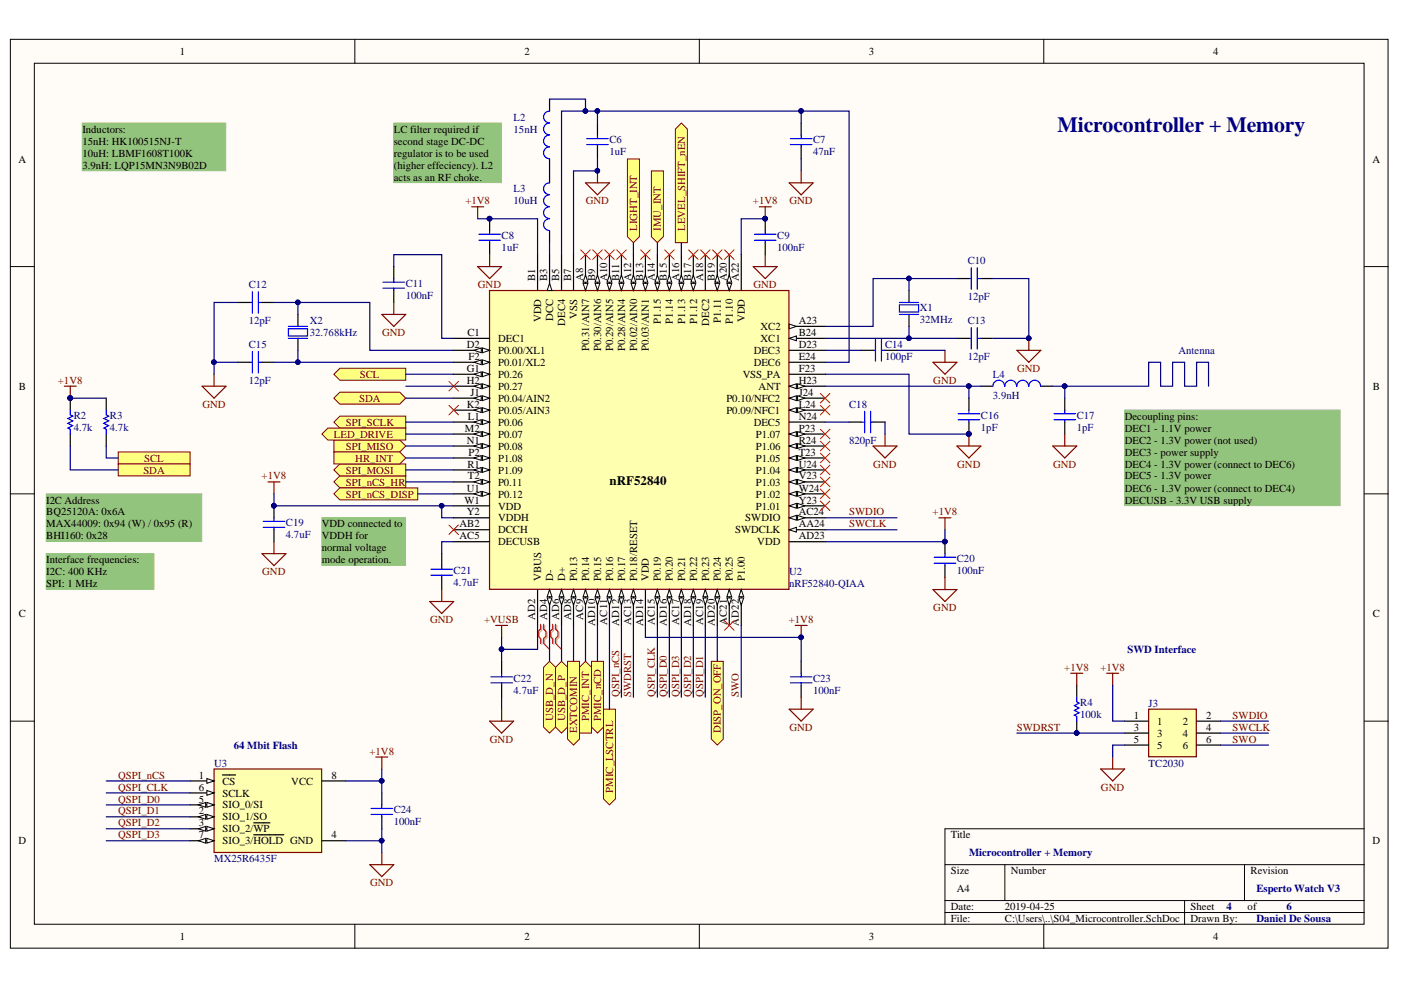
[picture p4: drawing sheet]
<svg xmlns="http://www.w3.org/2000/svg" width="297mm" height="210mm" viewBox="0 0 297 210" stroke-linecap="round" stroke-linejoin="round" font-family="sans-serif">
<defs><g id="words">
<text font-size="4.6" fill="#000080" x="224.2" y="27.9">Microcontroller + Memory</text>
<text font-size="2.7" x="129.2" y="102.8">nRF52840</text>
<g font-size="2.3">
<text x="38.1" y="11.6">1</text>
<text x="111.2" y="11.6">2</text>
<text x="184.2" y="11.6">3</text>
<text x="257.2" y="11.6">4</text>
<text x="17.5" y="28.1">Inductors:</text>
<text x="83.5" y="28.1">LC filter required if</text>
<text x="3.9" y="34.5">A</text>
<text x="17.5" y="30.7">15nH: HK100515NJ-T</text>
<text x="17.5" y="33.2">10uH: LBMF1608T100K</text>
<text x="17.5" y="35.7">3.9nH: LQP15MN3N9B02D</text>
<text x="83.5" y="30.7">second stage DC-DC</text>
<text x="83.5" y="33.2">regulator is to be used</text>
<text x="83.5" y="35.7">(higher effeciency). L2</text>
<text x="291" y="34.5">A</text>
<text x="83.5" y="38.3">acts as an RF choke.</text>
<text x="113.5" y="59.6" transform="rotate(-90 113.5 59.6)">B1</text>
<text x="116" y="59.6" transform="rotate(-90 116 59.6)">B3</text>
<text x="118.6" y="59.6" transform="rotate(-90 118.6 59.6)">B5</text>
<text x="121.1" y="59.6" transform="rotate(-90 121.1 59.6)">B7</text>
<text x="123.6" y="59.6" transform="rotate(-90 123.6 59.6)">A8</text>
<text x="126.2" y="59.6" transform="rotate(-90 126.2 59.6)">B9</text>
<text x="128.7" y="59.6" transform="rotate(-90 128.7 59.6)">A10</text>
<text x="131.3" y="59.6" transform="rotate(-90 131.3 59.6)">B11</text>
<text x="133.8" y="59.6" transform="rotate(-90 133.8 59.6)">A12</text>
<text x="136.3" y="59.6" transform="rotate(-90 136.3 59.6)">B13</text>
<text x="138.9" y="59.6" transform="rotate(-90 138.9 59.6)">A14</text>
<text x="141.4" y="59.6" transform="rotate(-90 141.4 59.6)">B15</text>
<text x="144" y="59.6" transform="rotate(-90 144 59.6)">A16</text>
<text x="146.5" y="59.6" transform="rotate(-90 146.5 59.6)">B17</text>
<text x="149.1" y="59.6" transform="rotate(-90 149.1 59.6)">A18</text>
<text x="151.6" y="59.6" transform="rotate(-90 151.6 59.6)">B19</text>
<text x="154.1" y="59.6" transform="rotate(-90 154.1 59.6)">A20</text>
<text x="156.7" y="59.6" transform="rotate(-90 156.7 59.6)">A22</text>
<text x="99.1" y="71.2">C1</text>
<text x="114.7" y="68.3" transform="rotate(-90 114.7 68.3)">VDD</text>
<text x="117.3" y="68.1" transform="rotate(-90 117.3 68.1)">DCC</text>
<text x="119.8" y="69.1" transform="rotate(-90 119.8 69.1)">DEC4</text>
<text x="122.4" y="67.6" transform="rotate(-90 122.4 67.6)">VSS</text>
<text x="140.1" y="68.7" transform="rotate(-90 140.1 68.7)">P1.15</text>
<text x="142.7" y="68.7" transform="rotate(-90 142.7 68.7)">P1.14</text>
<text x="145.3" y="68.7" transform="rotate(-90 145.3 68.7)">P1.13</text>
<text x="147.8" y="68.7" transform="rotate(-90 147.8 68.7)">P1.12</text>
<text x="150.3" y="69.1" transform="rotate(-90 150.3 69.1)">DEC2</text>
<text x="152.9" y="68.6" transform="rotate(-90 152.9 68.6)">P1.11</text>
<text x="155.4" y="68.7" transform="rotate(-90 155.4 68.7)">P1.10</text>
<text x="157.9" y="68.3" transform="rotate(-90 157.9 68.3)">VDD</text>
<text x="161.2" y="70">XC2</text>
<text x="169.3" y="71.2">B24</text>
<text x="169.3" y="68.7">A23</text>
<text x="99" y="73.8">D2</text>
<text x="99.3" y="76.3">F2</text>
<text x="105.6" y="72.5">DEC1</text>
<text x="105.6" y="75">P0.00/XL1</text>
<text x="105.6" y="77.6">P0.01/XL2</text>
<text x="124.9" y="74.5" transform="rotate(-90 124.9 74.5)">P0.31/AIN7</text>
<text x="127.5" y="74.5" transform="rotate(-90 127.5 74.5)">P0.30/AIN6</text>
<text x="130" y="74.5" transform="rotate(-90 130 74.5)">P0.29/AIN5</text>
<text x="132.5" y="74.5" transform="rotate(-90 132.5 74.5)">P0.28/AIN4</text>
<text x="135.1" y="74.5" transform="rotate(-90 135.1 74.5)">P0.02/AIN0</text>
<text x="137.6" y="74.5" transform="rotate(-90 137.6 74.5)">P0.03/AIN1</text>
<text x="159.8" y="77.6">DEC6</text>
<text x="159.8" y="75">DEC3</text>
<text x="161.2" y="72.5">XC1</text>
<text x="169.3" y="76.3">E24</text>
<text x="169.3" y="73.8">D23</text>
<text x="4" y="82.7">B</text>
<text x="99" y="78.9">G1</text>
<text x="99" y="81.4">H2</text>
<text x="99.7" y="83.9">J1</text>
<text x="105.6" y="80.1">P0.26</text>
<text x="105.6" y="82.7">P0.27</text>
<text x="157.5" y="80.1">VSS_PA</text>
<text x="160.8" y="82.7">ANT</text>
<text x="169.3" y="78.9">F23</text>
<text x="169.3" y="81.4">H23</text>
<text x="169.3" y="83.9">J24</text>
<text x="291.1" y="82.7">B</text>
<text x="99" y="86.5">K2</text>
<text x="99.2" y="89">L1</text>
<text x="105.6" y="85.2">P0.04/AIN2</text>
<text x="105.6" y="87.7">P0.05/AIN3</text>
<text x="154" y="87.7">P0.09/NFC1</text>
<text x="154" y="85.2">P0.10/NFC2</text>
<text x="169.3" y="86.5">L24</text>
<text x="169.3" y="89">N24</text>
<text x="238.5" y="89">Decoupling pins:</text>
<text x="98.6" y="91.5">M2</text>
<text x="99" y="94.1">N1</text>
<text x="105.6" y="90.3">P0.06</text>
<text x="105.6" y="92.8">P0.07</text>
<text x="105.6" y="95.3">P0.08</text>
<text x="159.8" y="90.3">DEC5</text>
<text x="160.3" y="95.3">P1.06</text>
<text x="160.3" y="92.8">P1.07</text>
<text x="169.3" y="94.1">R24</text>
<text x="169.3" y="91.5">P23</text>
<text x="238.5" y="91.5">DEC1 - 1.1V power</text>
<text x="238.5" y="94.1">DEC2 - 1.3V power (not used)</text>
<text x="99.1" y="99.1">R1</text>
<text x="99.2" y="101.7">T2</text>
<text x="99.3" y="96.6">P2</text>
<text x="105.6" y="100.4">P1.09</text>
<text x="105.6" y="97.9">P1.08</text>
<text x="160.3" y="100.4">P1.04</text>
<text x="160.3" y="97.9">P1.05</text>
<text x="169.3" y="101.7">V23</text>
<text x="169.3" y="99.1">U24</text>
<text x="169.3" y="96.6">T23</text>
<text x="238.5" y="96.6">DEC3 - power supply</text>
<text x="238.5" y="99.1">DEC4 - 1.3V power (connect to DEC6)</text>
<text x="238.5" y="101.7">DEC5 - 1.3V power</text>
<text x="9.8" y="106.8">I2C Address</text>
<text x="98.5" y="106.8">W1</text>
<text x="99" y="104.2">U1</text>
<text x="105.6" y="103">P0.11</text>
<text x="105.6" y="105.5">P0.12</text>
<text x="160.3" y="105.5">P1.02</text>
<text x="160.3" y="103">P1.03</text>
<text x="169.3" y="106.8">Y23</text>
<text x="169.3" y="104.2">W24</text>
<text x="238.5" y="104.2">DEC6 - 1.3V power (connect to DEC4)</text>
<text x="238.5" y="106.8">DECUSB - 3.3V USB supply</text>
<text x="9.8" y="109.3">BQ25120A: 0x6A</text>
<text x="9.8" y="111.8">MAX44009: 0x94 (W) / 0x95 (R)</text>
<text x="68.2" y="111.8">VDD connected to</text>
<text x="97.4" y="111.8">AB2</text>
<text x="99" y="109.3">Y2</text>
<text x="105.6" y="108">VDD</text>
<text x="105.6" y="110.6">VDDH</text>
<text x="105.6" y="113.1">DCCH</text>
<text x="155.9" y="113.1">SWDCLK</text>
<text x="158" y="110.6">SWDIO</text>
<text x="160.3" y="108">P1.01</text>
<text x="169.3" y="111.8">AA24</text>
<text x="169.3" y="109.3">AC24</text>
<text x="9.8" y="114.4">BHI160: 0x28</text>
<text x="9.8" y="119.4">Interface frequencies:</text>
<text x="68.2" y="114.4">VDDH for</text>
<text x="68.2" y="116.9">normal voltage</text>
<text x="68.2" y="119.4">mode operation.</text>
<text x="97.4" y="114.4">AC5</text>
<text x="105.6" y="115.6">DECUSB</text>
<text x="160.6" y="115.6">VDD</text>
<text x="169.3" y="114.4">AD23</text>
<text x="9.8" y="122">I2C: 400 KHz</text>
<text x="9.8" y="124.5">SPI: 1 MHz</text>
<text x="114.7" y="123.2" transform="rotate(-90 114.7 123.2)">VBUS</text>
<text x="117.3" y="123.2" transform="rotate(-90 117.3 123.2)">D-</text>
<text x="119.8" y="123.2" transform="rotate(-90 119.8 123.2)">D+</text>
<text x="122.4" y="123.2" transform="rotate(-90 122.4 123.2)">P0.13</text>
<text x="124.9" y="123.2" transform="rotate(-90 124.9 123.2)">P0.14</text>
<text x="127.5" y="123.2" transform="rotate(-90 127.5 123.2)">P0.15</text>
<text x="130" y="123.2" transform="rotate(-90 130 123.2)">P0.16</text>
<text x="132.5" y="123.2" transform="rotate(-90 132.5 123.2)">P0.17</text>
<text x="135.1" y="123.2" transform="rotate(-90 135.1 123.2)">P0.18/RESET</text>
<text x="137.6" y="123.2" transform="rotate(-90 137.6 123.2)">VDD</text>
<text x="140.1" y="123.2" transform="rotate(-90 140.1 123.2)">P0.19</text>
<text x="142.7" y="123.2" transform="rotate(-90 142.7 123.2)">P0.20</text>
<text x="145.3" y="123.2" transform="rotate(-90 145.3 123.2)">P0.21</text>
<text x="147.8" y="123.2" transform="rotate(-90 147.8 123.2)">P0.22</text>
<text x="150.3" y="123.2" transform="rotate(-90 150.3 123.2)">P0.23</text>
<text x="152.9" y="123.2" transform="rotate(-90 152.9 123.2)">P0.24</text>
<text x="155.4" y="123.2" transform="rotate(-90 155.4 123.2)">P0.25</text>
<text x="157.9" y="123.2" transform="rotate(-90 157.9 123.2)">P1.00</text>
<text x="4" y="130.9">C</text>
<text x="113.5" y="131.5" transform="rotate(-90 113.5 131.5)">AD2</text>
<text x="116" y="131.5" transform="rotate(-90 116 131.5)">AD4</text>
<text x="118.6" y="131.5" transform="rotate(-90 118.6 131.5)">AD6</text>
<text x="121.1" y="131.5" transform="rotate(-90 121.1 131.5)">AD8</text>
<text x="123.6" y="131.4" transform="rotate(-90 123.6 131.4)">AC9</text>
<text x="291.1" y="130.9">C</text>
<text x="126.2" y="132.6" transform="rotate(-90 126.2 132.6)">AD10</text>
<text x="128.7" y="132.4" transform="rotate(-90 128.7 132.4)">AC11</text>
<text x="131.3" y="132.6" transform="rotate(-90 131.3 132.6)">AD12</text>
<text x="133.8" y="132.5" transform="rotate(-90 133.8 132.5)">AC13</text>
<text x="136.3" y="132.6" transform="rotate(-90 136.3 132.6)">AD14</text>
<text x="138.9" y="132.5" transform="rotate(-90 138.9 132.5)">AC15</text>
<text x="141.4" y="132.6" transform="rotate(-90 141.4 132.6)">AD16</text>
<text x="144" y="132.5" transform="rotate(-90 144 132.5)">AC17</text>
<text x="146.5" y="132.6" transform="rotate(-90 146.5 132.6)">AD18</text>
<text x="149.1" y="132.5" transform="rotate(-90 149.1 132.5)">AC19</text>
<text x="151.6" y="132.6" transform="rotate(-90 151.6 132.6)">AD20</text>
<text x="154.1" y="132.5" transform="rotate(-90 154.1 132.5)">AC21</text>
<text x="156.7" y="132.6" transform="rotate(-90 156.7 132.6)">AD22</text>
<text x="240.4" y="152.4">1</text>
<text x="240.4" y="155">3</text>
<text x="245.3" y="153.7">1</text>
<text x="250.8" y="153.7">2</text>
<text x="255.7" y="155">4</text>
<text x="255.7" y="152.4">2</text>
<text x="240.4" y="157.5">5</text>
<text x="245.3" y="158.8">5</text>
<text x="245.3" y="156.2">3</text>
<text x="250.8" y="158.8">6</text>
<text x="250.8" y="156.2">4</text>
<text x="255.7" y="157.5">6</text>
<text x="42.2" y="165.1">1</text>
<text x="42.2" y="167.6">6</text>
<text x="47.2" y="166.4">CS</text>
<text x="61.8" y="166.4">VCC</text>
<text x="70.3" y="165.1">8</text>
<text x="42.2" y="170.2">5</text>
<text x="42.2" y="172.7">2</text>
<text x="47.2" y="171.4">SIO_0/SI</text>
<text x="47.2" y="168.9">SCLK</text>
<text x="47.2" y="173.9">SIO_1/SO</text>
<text x="3.9" y="179">D</text>
<text x="42.2" y="175.2">3</text>
<text x="42.2" y="177.7">7</text>
<text x="47.2" y="176.5">SIO_2/WP</text>
<text x="47.2" y="179">SIO_3/HOLD GND</text>
<text x="70.3" y="177.7">4</text>
<text x="201.6" y="177.7">Title</text>
<text x="291" y="179">D</text>
<text x="201.6" y="185.4">Size</text>
<text x="214.3" y="185.4">Number</text>
<text x="265.1" y="185.4">Revision</text>
<text x="202.9" y="189.2">A4</text>
<text x="201.6" y="193">Date:</text>
<text x="201.6" y="195.5">File:</text>
<text x="213.1" y="193">2019-04-25</text>
<text x="213.1" y="195.5">C:\Users\..\S04_Microcontroller.SchDoc</text>
<text x="252.4" y="193">Sheet</text>
<text x="252.4" y="195.5">Drawn By:</text>
<text x="264.5" y="193">of</text>
<text x="38.1" y="199.3">1</text>
<text x="111.2" y="199.3">2</text>
<text x="184.2" y="199.3">3</text>
<text x="257.2" y="199.3">4</text>
</g>
<g font-size="2.3" fill="#000080">
<text x="108.9" y="28.1">15nH</text>
<text x="108.9" y="25.6">L2</text>
<text x="129.2" y="33">1uF</text>
<text x="129.2" y="30.4">C6</text>
<text x="172.4" y="33">47nF</text>
<text x="172.4" y="30.4">C7</text>
<text x="108.9" y="40.8">L3</text>
<text x="108.9" y="43.3">10uH</text>
<text x="106.4" y="53.3">1uF</text>
<text x="106.4" y="50.7">C8</text>
<text x="164.8" y="53.3">100nF</text>
<text x="164.8" y="50.7">C9</text>
<text x="205.2" y="56">C10</text>
<text x="52.8" y="61.1">C12</text>
<text x="86" y="63.4">100nF</text>
<text x="86" y="60.9">C11</text>
<text x="195" y="65.9">X1</text>
<text x="205.2" y="63.6">12pF</text>
<text x="52.8" y="68.7">12pF</text>
<text x="65.7" y="68.7">X2</text>
<text x="65.7" y="71.2">32.768kHz</text>
<text x="195" y="68.4">32MHz</text>
<text x="205.2" y="68.7">C13</text>
<text x="52.8" y="73.8">C15</text>
<text x="187.7" y="76.3">100pF</text>
<text x="187.7" y="73.8">C14</text>
<text x="205.2" y="76.3">12pF</text>
<text x="249.9" y="75">Antenna</text>
<text x="52.8" y="81.4">12pF</text>
<text x="210.5" y="80.1">L4</text>
<text x="15.6" y="88.7">R2</text>
<text x="23.3" y="88.7">R3</text>
<text x="180" y="86.5">C18</text>
<text x="208" y="88.7">C16</text>
<text x="210.5" y="84.7">3.9nH</text>
<text x="228.3" y="88.7">C17</text>
<text x="15.6" y="91.3">4.7k</text>
<text x="23.3" y="91.3">4.7k</text>
<text x="180" y="94.1">820pF</text>
<text x="208" y="91.3">1pF</text>
<text x="228.3" y="91.3">1pF</text>
<text x="60.6" y="111.6">C19</text>
<text x="60.6" y="114.1">4.7uF</text>
<text x="202.9" y="119.2">C20</text>
<text x="96.2" y="124.2">4.7uF</text>
<text x="96.2" y="121.7">C21</text>
<text x="167.3" y="122">U2</text>
<text x="167.3" y="124.5">nRF52840-QIAA</text>
<text x="202.9" y="121.7">100nF</text>
<text x="239.1" y="138.5">SWD Interface</text>
<text x="108.9" y="147.1">4.7uF</text>
<text x="108.9" y="144.5">C22</text>
<text x="172.4" y="147.1">100nF</text>
<text x="172.4" y="144.5">C23</text>
<text x="229" y="149.6">R4</text>
<text x="243.5" y="149.9">J3</text>
<text x="229" y="152.1">100k</text>
<text x="49.6" y="158.8">64 Mbit Flash</text>
<text x="45.4" y="162.6">U3</text>
<text x="243.5" y="162.6">TC2030</text>
<text x="83.5" y="172.4">C24</text>
<text x="83.5" y="175">100nF</text>
<text x="45.4" y="182.9">MX25R6435F</text>
<text x="205.4" y="181.6">Microcontroller + Memory</text>
<text x="266.4" y="189.2">Esperto Watch V3</text>
<text x="260.1" y="193">4</text>
<text x="266.4" y="195.5">Daniel De Sousa</text>
<text x="272.7" y="193">6</text>
</g>
<g font-size="2.3" fill="#800000">
<text x="98.7" y="43.3">+1V8</text>
<text x="124.2" y="43.3">GND</text>
<text x="159.6" y="43.3">+1V8</text>
<text x="167.4" y="43.3">GND</text>
<text x="135.1" y="48.9" transform="rotate(-90 135.1 48.9)">LIGHT_INT</text>
<text x="140.1" y="48.9" transform="rotate(-90 140.1 48.9)">IMU_INT</text>
<text x="145.3" y="48.9" transform="rotate(-90 145.3 48.9)">LEVEL_SHIFT_nEN</text>
<text x="101.3" y="61.1">GND</text>
<text x="159.8" y="61.1">GND</text>
<text x="81" y="71.2">GND</text>
<text x="12.3" y="81.4">+1V8</text>
<text x="76.3" y="80.1">SCL</text>
<text x="197.9" y="81.4">GND</text>
<text x="215.6" y="78.9">GND</text>
<text x="42.9" y="86.5">GND</text>
<text x="76.1" y="85.2">SDA</text>
<text x="70.8" y="92.8">LED_DRIVE</text>
<text x="73.3" y="95.3">SPI_MISO</text>
<text x="73.3" y="90.3">SPI_SCLK</text>
<text x="30.4" y="100.4">SDA</text>
<text x="30.6" y="97.9">SCL</text>
<text x="55.5" y="101.7">+1V8</text>
<text x="73.3" y="100.4">SPI_MOSI</text>
<text x="75.3" y="97.9">HR_INT</text>
<text x="185.2" y="99.1">GND</text>
<text x="203" y="99.1">GND</text>
<text x="223.3" y="99.1">GND</text>
<text x="73.3" y="103">SPI_nCS_HR</text>
<text x="73.3" y="105.5">SPI_nCS_DISP</text>
<text x="180" y="109.3">SWDIO</text>
<text x="180" y="111.8">SWCLK</text>
<text x="197.7" y="109.3">+1V8</text>
<text x="55.6" y="122">GND</text>
<text x="197.9" y="129.6">GND</text>
<text x="91.2" y="132.1">GND</text>
<text x="102.6" y="132.1">+VUSB</text>
<text x="167.2" y="132.1">+1V8</text>
<text x="225.7" y="142.3">+1V8</text>
<text x="233.3" y="142.3">+1V8</text>
<text x="131.3" y="147.8" transform="rotate(-90 131.3 147.8)">QSPI_nCS</text>
<text x="133.8" y="147.8" transform="rotate(-90 133.8 147.8)">SWDRST</text>
<text x="138.9" y="147.8" transform="rotate(-90 138.9 147.8)">QSPI_CLK</text>
<text x="141.4" y="147.8" transform="rotate(-90 141.4 147.8)">QSPI_D0</text>
<text x="144" y="147.8" transform="rotate(-90 144 147.8)">QSPI_D3</text>
<text x="146.5" y="147.8" transform="rotate(-90 146.5 147.8)">QSPI_D2</text>
<text x="149.1" y="147.8" transform="rotate(-90 149.1 147.8)">QSPI_D1</text>
<text x="156.7" y="147.8" transform="rotate(-90 156.7 147.8)">SWO</text>
<text x="117.3" y="152.9" transform="rotate(-90 117.3 152.9)">USB_D_N</text>
<text x="119.8" y="152.9" transform="rotate(-90 119.8 152.9)">USB_D_P</text>
<text x="122.4" y="155.4" transform="rotate(-90 122.4 155.4)">EXTCOMIN</text>
<text x="124.9" y="152.9" transform="rotate(-90 124.9 152.9)">PMIC_INT</text>
<text x="127.5" y="152.9" transform="rotate(-90 127.5 152.9)">PMIC_nCD</text>
<text x="152.9" y="155.4" transform="rotate(-90 152.9 155.4)">DISP_ON_OFF</text>
<text x="167.4" y="155">GND</text>
<text x="215.6" y="155">SWDRST</text>
<text x="261.3" y="152.4">SWDIO</text>
<text x="261.3" y="155">SWCLK</text>
<text x="78.3" y="160">+1V8</text>
<text x="103.9" y="157.5">GND</text>
<text x="261.3" y="157.5">SWO</text>
<text x="25.1" y="165.1">QSPI_nCS</text>
<text x="25.1" y="167.6">QSPI_CLK</text>
<text x="233.4" y="167.6">GND</text>
<text x="25.1" y="170.2">QSPI_D0</text>
<text x="25.1" y="172.7">QSPI_D1</text>
<text x="130" y="168.1" transform="rotate(-90 130 168.1)">PMIC_LSCTRL</text>
<text x="25.1" y="175.2">QSPI_D2</text>
<text x="25.1" y="177.7">QSPI_D3</text>
<text x="78.5" y="187.9">GND</text>
</g>
</g></defs>
<g fill="#fffcf8" stroke="#000" stroke-width=".21">
<path d="M2.2 8.3h292.1v192.7h-292.1z"/>
<path d="M7.3 13.4h281.9v182.6h-281.9z"/>
</g>
<g fill="none" stroke="#000" stroke-width=".21">
<path d="M75.2 8.3v5.1M148.3 8.3v5.1M221.3 8.3v5.1M2.2 56.5h5.1M289.3 56.5h5M2.2 104.7h5.1M289.3 104.7h5M2.2 152.9h5.1M289.3 152.9h5M289.3 175.7h-89v20.3M75.2 196v5.1M148.3 196v5.1"/>
<path d="M200.3 183.3h89M200.3 190.9h89M200.3 193.5h89M213 183.3v7.6M221.3 196v5.1M251.2 190.9v5.1M263.9 183.3v7.6"/>
</g>
<path d="M103.8 61.6h63.5v63.3h-63.5z" fill="#ffffb0" stroke="#800000" stroke-width=".25"/>
<path d="M96.2 71.7h7.6M167.3 79.3h7.6M167.3 81.9h7.6M96.2 107.2h7.6" fill="none" stroke="#000" stroke-width=".25"/>
<path d="M167.3 81.9l1.5-.5v1z" fill="#fffcf8"/>
<path d="M167.3 81.9l1.5-.5v1z" fill="none" stroke="#000" stroke-width=".21"/>
<path d="M169.1 81.4l1.5 .5-1.5 .5z" fill="#fffcf8"/>
<path d="M169.1 81.4l1.5 .5-1.5 .5z" fill="none" stroke="#000" stroke-width=".21"/>
<path d="M167.3 76.8h7.6M167.3 74.3h7.6M167.3 71.7h7.6" fill="none" stroke="#000" stroke-width=".25"/>
<path d="M167.3 71.7l1.5-.5v1z" fill="#fffcf8"/>
<path d="M167.3 71.7l1.5-.5v1z" fill="none" stroke="#000" stroke-width=".21"/>
<path d="M167.3 69.2h7.6" fill="none" stroke="#000" stroke-width=".25"/>
<path d="M167.3 68.7l1.5 .5-1.5 .5z" fill="#fffcf8"/>
<path d="M167.3 68.7l1.5 .5-1.5 .5z" fill="none" stroke="#000" stroke-width=".21"/>
<path d="M154.6 54v7.6M157.2 54v7.6" fill="none" stroke="#000" stroke-width=".25"/>
<path d="M154.1 60.1h1l-.5 1.5z" fill="#fffcf8"/>
<path d="M154.1 60.1h1l-.5 1.5z" fill="none" stroke="#000" stroke-width=".21"/>
<path d="M154.6 58.3l.5 1.5h-1z" fill="#fffcf8"/>
<path d="M154.6 58.3l.5 1.5h-1z" fill="none" stroke="#000" stroke-width=".21"/>
<path d="M96.2 74.3h7.6" fill="none" stroke="#000" stroke-width=".25"/>
<path d="M102.3 73.8l1.5 .5-1.5 .5z" fill="#fffcf8"/>
<path d="M102.3 73.8l1.5 .5-1.5 .5z" fill="none" stroke="#000" stroke-width=".21"/>
<path d="M100.5 74.3l1.5-.5v1z" fill="#fffcf8"/>
<path d="M100.5 74.3l1.5-.5v1z" fill="none" stroke="#000" stroke-width=".21"/>
<path d="M96.2 76.8h7.6" fill="none" stroke="#000" stroke-width=".25"/>
<path d="M102.3 76.3l1.5 .5-1.5 .5z" fill="#fffcf8"/>
<path d="M102.3 76.3l1.5 .5-1.5 .5z" fill="none" stroke="#000" stroke-width=".21"/>
<path d="M100.5 76.8l1.5-.5v1z" fill="#fffcf8"/>
<path d="M100.5 76.8l1.5-.5v1z" fill="none" stroke="#000" stroke-width=".21"/>
<path d="M131.8 54v7.6" fill="none" stroke="#000" stroke-width=".25"/>
<path d="M131.2 60.1h1.1l-.5 1.5z" fill="#fffcf8"/>
<path d="M131.2 60.1h1.1l-.5 1.5z" fill="none" stroke="#000" stroke-width=".21"/>
<path d="M131.8 58.3l.5 1.5h-1.1z" fill="#fffcf8"/>
<path d="M131.8 58.3l.5 1.5h-1.1z" fill="none" stroke="#000" stroke-width=".21"/>
<path d="M114 54v7.6M116.5 54v7.6M119.1 54v7.6M121.6 54v7.6" fill="none" stroke="#000" stroke-width=".25"/>
<path d="M116.5 60.1l.5 1.5h-1z" fill="#fffcf8"/>
<path d="M116.5 60.1l.5 1.5h-1z" fill="none" stroke="#000" stroke-width=".21"/>
<path d="M167.3 112.3h7.6" fill="none" stroke="#000" stroke-width=".25"/>
<path d="M167.3 112.3l1.5-.5v1z" fill="#fffcf8"/>
<path d="M167.3 112.3l1.5-.5v1z" fill="none" stroke="#000" stroke-width=".21"/>
<path d="M167.3 109.8h7.6" fill="none" stroke="#000" stroke-width=".25"/>
<path d="M167.3 109.8l1.5-.5v1z" fill="#fffcf8"/>
<path d="M167.3 109.8l1.5-.5v1z" fill="none" stroke="#000" stroke-width=".21"/>
<path d="M169.1 109.3l1.5 .5-1.5 .5z" fill="#fffcf8"/>
<path d="M169.1 109.3l1.5 .5-1.5 .5z" fill="none" stroke="#000" stroke-width=".21"/>
<path d="M167.3 107.2h7.6" fill="none" stroke="#000" stroke-width=".25"/>
<path d="M167.3 107.2l1.5-.5v1.1z" fill="#fffcf8"/>
<path d="M167.3 107.2l1.5-.5v1.1z" fill="none" stroke="#000" stroke-width=".21"/>
<path d="M169.1 106.7l1.5 .5-1.5 .6z" fill="#fffcf8"/>
<path d="M169.1 106.7l1.5 .5-1.5 .6z" fill="none" stroke="#000" stroke-width=".21"/>
<path d="M116.5 125v7.6" fill="none" stroke="#000" stroke-width=".25"/>
<path d="M116.5 125l.5 1.5h-1z" fill="#fffcf8"/>
<path d="M116.5 125l.5 1.5h-1z" fill="none" stroke="#000" stroke-width=".21"/>
<path d="M116 126.8h1l-.5 1.5z" fill="#fffcf8"/>
<path d="M116 126.8h1l-.5 1.5z" fill="none" stroke="#000" stroke-width=".21"/>
<path d="M139.4 125v7.6" fill="none" stroke="#000" stroke-width=".25"/>
<path d="M139.4 125l.5 1.5h-1z" fill="#fffcf8"/>
<path d="M139.4 125l.5 1.5h-1z" fill="none" stroke="#000" stroke-width=".21"/>
<path d="M138.9 126.8h1l-.5 1.5z" fill="#fffcf8"/>
<path d="M138.9 126.8h1l-.5 1.5z" fill="none" stroke="#000" stroke-width=".21"/>
<path d="M96.2 109.8h7.6M96.2 112.3h7.6M96.2 114.9h7.6M114 125v7.6M119.1 125v7.6" fill="none" stroke="#000" stroke-width=".25"/>
<path d="M119.1 125l.5 1.5h-1.1z" fill="#fffcf8"/>
<path d="M119.1 125l.5 1.5h-1.1z" fill="none" stroke="#000" stroke-width=".21"/>
<path d="M118.5 126.8h1.1l-.5 1.5z" fill="#fffcf8"/>
<path d="M118.5 126.8h1.1l-.5 1.5z" fill="none" stroke="#000" stroke-width=".21"/>
<path d="M141.9 125v7.6" fill="none" stroke="#000" stroke-width=".25"/>
<path d="M141.9 125l.5 1.5h-1z" fill="#fffcf8"/>
<path d="M141.9 125l.5 1.5h-1z" fill="none" stroke="#000" stroke-width=".21"/>
<path d="M141.4 126.8h1l-.5 1.5z" fill="#fffcf8"/>
<path d="M141.4 126.8h1l-.5 1.5z" fill="none" stroke="#000" stroke-width=".21"/>
<path d="M144.5 125v7.6" fill="none" stroke="#000" stroke-width=".25"/>
<path d="M144.5 125l.5 1.5h-1z" fill="#fffcf8"/>
<path d="M144.5 125l.5 1.5h-1z" fill="none" stroke="#000" stroke-width=".21"/>
<path d="M144 126.8h1l-.5 1.5z" fill="#fffcf8"/>
<path d="M144 126.8h1l-.5 1.5z" fill="none" stroke="#000" stroke-width=".21"/>
<path d="M147 125v7.6" fill="none" stroke="#000" stroke-width=".25"/>
<path d="M147 125l.5 1.5h-1z" fill="#fffcf8"/>
<path d="M147 125l.5 1.5h-1z" fill="none" stroke="#000" stroke-width=".21"/>
<path d="M146.5 126.8h1l-.5 1.5z" fill="#fffcf8"/>
<path d="M146.5 126.8h1l-.5 1.5z" fill="none" stroke="#000" stroke-width=".21"/>
<path d="M149.5 125v7.6" fill="none" stroke="#000" stroke-width=".25"/>
<path d="M149.5 125l.5 1.5h-1z" fill="#fffcf8"/>
<path d="M149.5 125l.5 1.5h-1z" fill="none" stroke="#000" stroke-width=".21"/>
<path d="M149 126.8h1l-.5 1.5z" fill="#fffcf8"/>
<path d="M149 126.8h1l-.5 1.5z" fill="none" stroke="#000" stroke-width=".21"/>
<path d="M152.1 125v7.6" fill="none" stroke="#000" stroke-width=".25"/>
<path d="M152.1 125l.5 1.5h-1z" fill="#fffcf8"/>
<path d="M152.1 125l.5 1.5h-1z" fill="none" stroke="#000" stroke-width=".21"/>
<path d="M151.6 126.8h1l-.5 1.5z" fill="#fffcf8"/>
<path d="M151.6 126.8h1l-.5 1.5z" fill="none" stroke="#000" stroke-width=".21"/>
<path d="M167.3 87h7.6M167.3 114.9h7.6" fill="none" stroke="#000" stroke-width=".25"/>
<path d="M167.3 87l1.5-.5v1z" fill="#fffcf8"/>
<path d="M167.3 87l1.5-.5v1z" fill="none" stroke="#000" stroke-width=".21"/>
<path d="M169.1 86.5l1.5 .5-1.5 .5z" fill="#fffcf8"/>
<path d="M169.1 86.5l1.5 .5-1.5 .5z" fill="none" stroke="#000" stroke-width=".21"/>
<path d="M96.2 99.6h7.6" fill="none" stroke="#000" stroke-width=".25"/>
<path d="M102.3 99.1l1.5 .5-1.5 .5z" fill="#fffcf8"/>
<path d="M102.3 99.1l1.5 .5-1.5 .5z" fill="none" stroke="#000" stroke-width=".21"/>
<path d="M100.5 99.6l1.5-.5v1z" fill="#fffcf8"/>
<path d="M100.5 99.6l1.5-.5v1z" fill="none" stroke="#000" stroke-width=".21"/>
<path d="M154.6 125v7.6" fill="none" stroke="#000" stroke-width=".25"/>
<path d="M154.6 125l.5 1.5h-1z" fill="#fffcf8"/>
<path d="M154.6 125l.5 1.5h-1z" fill="none" stroke="#000" stroke-width=".21"/>
<path d="M154.1 126.8h1l-.5 1.5z" fill="#fffcf8"/>
<path d="M154.1 126.8h1l-.5 1.5z" fill="none" stroke="#000" stroke-width=".21"/>
<path d="M157.2 125v7.6" fill="none" stroke="#000" stroke-width=".25"/>
<path d="M157.2 125l.5 1.5h-1z" fill="#fffcf8"/>
<path d="M157.2 125l.5 1.5h-1z" fill="none" stroke="#000" stroke-width=".21"/>
<path d="M156.7 126.8h1l-.5 1.5z" fill="#fffcf8"/>
<path d="M156.7 126.8h1l-.5 1.5z" fill="none" stroke="#000" stroke-width=".21"/>
<path d="M96.2 79.3h7.6" fill="none" stroke="#000" stroke-width=".25"/>
<path d="M102.3 78.8l1.5 .5-1.5 .6z" fill="#fffcf8"/>
<path d="M102.3 78.8l1.5 .5-1.5 .6z" fill="none" stroke="#000" stroke-width=".21"/>
<path d="M100.5 79.3l1.5-.5v1.1z" fill="#fffcf8"/>
<path d="M100.5 79.3l1.5-.5v1.1z" fill="none" stroke="#000" stroke-width=".21"/>
<path d="M96.2 81.9h7.6" fill="none" stroke="#000" stroke-width=".25"/>
<path d="M102.3 81.4l1.5 .5-1.5 .5z" fill="#fffcf8"/>
<path d="M102.3 81.4l1.5 .5-1.5 .5z" fill="none" stroke="#000" stroke-width=".21"/>
<path d="M100.5 81.9l1.5-.5v1z" fill="#fffcf8"/>
<path d="M100.5 81.9l1.5-.5v1z" fill="none" stroke="#000" stroke-width=".21"/>
<path d="M96.2 84.4h7.6" fill="none" stroke="#000" stroke-width=".25"/>
<path d="M102.3 83.9l1.5 .5-1.5 .5z" fill="#fffcf8"/>
<path d="M102.3 83.9l1.5 .5-1.5 .5z" fill="none" stroke="#000" stroke-width=".21"/>
<path d="M100.5 84.4l1.5-.5v1z" fill="#fffcf8"/>
<path d="M100.5 84.4l1.5-.5v1z" fill="none" stroke="#000" stroke-width=".21"/>
<path d="M96.2 87h7.6" fill="none" stroke="#000" stroke-width=".25"/>
<path d="M102.3 86.5l1.5 .5-1.5 .5z" fill="#fffcf8"/>
<path d="M102.3 86.5l1.5 .5-1.5 .5z" fill="none" stroke="#000" stroke-width=".21"/>
<path d="M100.5 87l1.5-.5v1z" fill="#fffcf8"/>
<path d="M100.5 87l1.5-.5v1z" fill="none" stroke="#000" stroke-width=".21"/>
<path d="M96.2 89.5h7.6" fill="none" stroke="#000" stroke-width=".25"/>
<path d="M102.3 89l1.5 .5-1.5 .5z" fill="#fffcf8"/>
<path d="M102.3 89l1.5 .5-1.5 .5z" fill="none" stroke="#000" stroke-width=".21"/>
<path d="M100.5 89.5l1.5-.5v1z" fill="#fffcf8"/>
<path d="M100.5 89.5l1.5-.5v1z" fill="none" stroke="#000" stroke-width=".21"/>
<path d="M96.2 92h7.6" fill="none" stroke="#000" stroke-width=".25"/>
<path d="M102.3 91.5l1.5 .5-1.5 .5z" fill="#fffcf8"/>
<path d="M102.3 91.5l1.5 .5-1.5 .5z" fill="none" stroke="#000" stroke-width=".21"/>
<path d="M100.5 92l1.5-.5v1z" fill="#fffcf8"/>
<path d="M100.5 92l1.5-.5v1z" fill="none" stroke="#000" stroke-width=".21"/>
<path d="M96.2 94.6h7.6" fill="none" stroke="#000" stroke-width=".25"/>
<path d="M102.3 94.1l1.5 .5-1.5 .5z" fill="#fffcf8"/>
<path d="M102.3 94.1l1.5 .5-1.5 .5z" fill="none" stroke="#000" stroke-width=".21"/>
<path d="M100.5 94.6l1.5-.5v1z" fill="#fffcf8"/>
<path d="M100.5 94.6l1.5-.5v1z" fill="none" stroke="#000" stroke-width=".21"/>
<path d="M96.2 97.1h7.6" fill="none" stroke="#000" stroke-width=".25"/>
<path d="M102.3 96.6l1.5 .5-1.5 .5z" fill="#fffcf8"/>
<path d="M102.3 96.6l1.5 .5-1.5 .5z" fill="none" stroke="#000" stroke-width=".21"/>
<path d="M100.5 97.1l1.5-.5v1z" fill="#fffcf8"/>
<path d="M100.5 97.1l1.5-.5v1z" fill="none" stroke="#000" stroke-width=".21"/>
<path d="M121.6 125v7.6" fill="none" stroke="#000" stroke-width=".25"/>
<path d="M121.6 125l.5 1.5h-1z" fill="#fffcf8"/>
<path d="M121.6 125l.5 1.5h-1z" fill="none" stroke="#000" stroke-width=".21"/>
<path d="M121.1 126.8h1l-.5 1.5z" fill="#fffcf8"/>
<path d="M121.1 126.8h1l-.5 1.5z" fill="none" stroke="#000" stroke-width=".21"/>
<path d="M124.1 125v7.6" fill="none" stroke="#000" stroke-width=".25"/>
<path d="M124.1 125l.5 1.5h-1z" fill="#fffcf8"/>
<path d="M124.1 125l.5 1.5h-1z" fill="none" stroke="#000" stroke-width=".21"/>
<path d="M123.6 126.8h1l-.5 1.5z" fill="#fffcf8"/>
<path d="M123.6 126.8h1l-.5 1.5z" fill="none" stroke="#000" stroke-width=".21"/>
<path d="M126.7 125v7.6" fill="none" stroke="#000" stroke-width=".25"/>
<path d="M126.7 125l.5 1.5h-1z" fill="#fffcf8"/>
<path d="M126.7 125l.5 1.5h-1z" fill="none" stroke="#000" stroke-width=".21"/>
<path d="M126.2 126.8h1l-.5 1.5z" fill="#fffcf8"/>
<path d="M126.2 126.8h1l-.5 1.5z" fill="none" stroke="#000" stroke-width=".21"/>
<path d="M129.2 125v7.6" fill="none" stroke="#000" stroke-width=".25"/>
<path d="M129.2 125l.5 1.5h-1z" fill="#fffcf8"/>
<path d="M129.2 125l.5 1.5h-1z" fill="none" stroke="#000" stroke-width=".21"/>
<path d="M128.7 126.8h1l-.5 1.5z" fill="#fffcf8"/>
<path d="M128.7 126.8h1l-.5 1.5z" fill="none" stroke="#000" stroke-width=".21"/>
<path d="M96.2 102.2h7.6" fill="none" stroke="#000" stroke-width=".25"/>
<path d="M102.3 101.7l1.5 .5-1.5 .5z" fill="#fffcf8"/>
<path d="M102.3 101.7l1.5 .5-1.5 .5z" fill="none" stroke="#000" stroke-width=".21"/>
<path d="M100.5 102.2l1.5-.5v1z" fill="#fffcf8"/>
<path d="M100.5 102.2l1.5-.5v1z" fill="none" stroke="#000" stroke-width=".21"/>
<path d="M96.2 104.7h7.6" fill="none" stroke="#000" stroke-width=".25"/>
<path d="M102.3 104.2l1.5 .5-1.5 .5z" fill="#fffcf8"/>
<path d="M102.3 104.2l1.5 .5-1.5 .5z" fill="none" stroke="#000" stroke-width=".21"/>
<path d="M100.5 104.7l1.5-.5v1z" fill="#fffcf8"/>
<path d="M100.5 104.7l1.5-.5v1z" fill="none" stroke="#000" stroke-width=".21"/>
<path d="M131.8 125v7.6" fill="none" stroke="#000" stroke-width=".25"/>
<path d="M131.8 125l.5 1.5h-1.1z" fill="#fffcf8"/>
<path d="M131.8 125l.5 1.5h-1.1z" fill="none" stroke="#000" stroke-width=".21"/>
<path d="M131.2 126.8h1.1l-.5 1.5z" fill="#fffcf8"/>
<path d="M131.2 126.8h1.1l-.5 1.5z" fill="none" stroke="#000" stroke-width=".21"/>
<path d="M134.3 125v7.6" fill="none" stroke="#000" stroke-width=".25"/>
<path d="M134.3 125l.5 1.5h-1z" fill="#fffcf8"/>
<path d="M134.3 125l.5 1.5h-1z" fill="none" stroke="#000" stroke-width=".21"/>
<path d="M133.8 126.8h1l-.5 1.5z" fill="#fffcf8"/>
<path d="M133.8 126.8h1l-.5 1.5z" fill="none" stroke="#000" stroke-width=".21"/>
<path d="M167.3 89.5h7.6M167.3 84.4h7.6" fill="none" stroke="#000" stroke-width=".25"/>
<path d="M167.3 84.4l1.5-.5v1z" fill="#fffcf8"/>
<path d="M167.3 84.4l1.5-.5v1z" fill="none" stroke="#000" stroke-width=".21"/>
<path d="M169.1 83.9l1.5 .5-1.5 .5z" fill="#fffcf8"/>
<path d="M169.1 83.9l1.5 .5-1.5 .5z" fill="none" stroke="#000" stroke-width=".21"/>
<path d="M136.8 54v7.6" fill="none" stroke="#000" stroke-width=".25"/>
<path d="M136.3 60.1h1l-.5 1.5z" fill="#fffcf8"/>
<path d="M136.3 60.1h1l-.5 1.5z" fill="none" stroke="#000" stroke-width=".21"/>
<path d="M136.8 58.3l.5 1.5h-1z" fill="#fffcf8"/>
<path d="M136.8 58.3l.5 1.5h-1z" fill="none" stroke="#000" stroke-width=".21"/>
<path d="M134.3 54v7.6" fill="none" stroke="#000" stroke-width=".25"/>
<path d="M133.8 60.1h1l-.5 1.5z" fill="#fffcf8"/>
<path d="M133.8 60.1h1l-.5 1.5z" fill="none" stroke="#000" stroke-width=".21"/>
<path d="M134.3 58.3l.5 1.5h-1z" fill="#fffcf8"/>
<path d="M134.3 58.3l.5 1.5h-1z" fill="none" stroke="#000" stroke-width=".21"/>
<path d="M129.2 54v7.6" fill="none" stroke="#000" stroke-width=".25"/>
<path d="M128.7 60.1h1l-.5 1.5z" fill="#fffcf8"/>
<path d="M128.7 60.1h1l-.5 1.5z" fill="none" stroke="#000" stroke-width=".21"/>
<path d="M129.2 58.3l.5 1.5h-1z" fill="#fffcf8"/>
<path d="M129.2 58.3l.5 1.5h-1z" fill="none" stroke="#000" stroke-width=".21"/>
<path d="M126.7 54v7.6" fill="none" stroke="#000" stroke-width=".25"/>
<path d="M126.2 60.1h1l-.5 1.5z" fill="#fffcf8"/>
<path d="M126.2 60.1h1l-.5 1.5z" fill="none" stroke="#000" stroke-width=".21"/>
<path d="M126.7 58.3l.5 1.5h-1z" fill="#fffcf8"/>
<path d="M126.7 58.3l.5 1.5h-1z" fill="none" stroke="#000" stroke-width=".21"/>
<path d="M124.1 54v7.6" fill="none" stroke="#000" stroke-width=".25"/>
<path d="M123.6 60.1h1l-.5 1.5z" fill="#fffcf8"/>
<path d="M123.6 60.1h1l-.5 1.5z" fill="none" stroke="#000" stroke-width=".21"/>
<path d="M124.1 58.3l.5 1.5h-1z" fill="#fffcf8"/>
<path d="M124.1 58.3l.5 1.5h-1z" fill="none" stroke="#000" stroke-width=".21"/>
<path d="M167.3 104.7h7.6M136.8 125v7.6" fill="none" stroke="#000" stroke-width=".25"/>
<path d="M167.3 104.7l1.5-.5v1z" fill="#fffcf8"/>
<path d="M167.3 104.7l1.5-.5v1z" fill="none" stroke="#000" stroke-width=".21"/>
<path d="M169.1 104.2l1.5 .5-1.5 .5z" fill="#fffcf8"/>
<path d="M169.1 104.2l1.5 .5-1.5 .5z" fill="none" stroke="#000" stroke-width=".21"/>
<path d="M167.3 102.2h7.6" fill="none" stroke="#000" stroke-width=".25"/>
<path d="M167.3 102.2l1.5-.5v1z" fill="#fffcf8"/>
<path d="M167.3 102.2l1.5-.5v1z" fill="none" stroke="#000" stroke-width=".21"/>
<path d="M169.1 101.7l1.5 .5-1.5 .5z" fill="#fffcf8"/>
<path d="M169.1 101.7l1.5 .5-1.5 .5z" fill="none" stroke="#000" stroke-width=".21"/>
<path d="M167.3 99.6h7.6" fill="none" stroke="#000" stroke-width=".25"/>
<path d="M167.3 99.6l1.5-.5v1z" fill="#fffcf8"/>
<path d="M167.3 99.6l1.5-.5v1z" fill="none" stroke="#000" stroke-width=".21"/>
<path d="M169.1 99.1l1.5 .5-1.5 .5z" fill="#fffcf8"/>
<path d="M169.1 99.1l1.5 .5-1.5 .5z" fill="none" stroke="#000" stroke-width=".21"/>
<path d="M167.3 97.1h7.6" fill="none" stroke="#000" stroke-width=".25"/>
<path d="M167.3 97.1l1.5-.5v1z" fill="#fffcf8"/>
<path d="M167.3 97.1l1.5-.5v1z" fill="none" stroke="#000" stroke-width=".21"/>
<path d="M169.1 96.6l1.5 .5-1.5 .5z" fill="#fffcf8"/>
<path d="M169.1 96.6l1.5 .5-1.5 .5z" fill="none" stroke="#000" stroke-width=".21"/>
<path d="M167.3 94.6h7.6" fill="none" stroke="#000" stroke-width=".25"/>
<path d="M167.3 94.6l1.5-.5v1z" fill="#fffcf8"/>
<path d="M167.3 94.6l1.5-.5v1z" fill="none" stroke="#000" stroke-width=".21"/>
<path d="M169.1 94.1l1.5 .5-1.5 .5z" fill="#fffcf8"/>
<path d="M169.1 94.1l1.5 .5-1.5 .5z" fill="none" stroke="#000" stroke-width=".21"/>
<path d="M167.3 92h7.6" fill="none" stroke="#000" stroke-width=".25"/>
<path d="M167.3 92l1.5-.5v1z" fill="#fffcf8"/>
<path d="M167.3 92l1.5-.5v1z" fill="none" stroke="#000" stroke-width=".21"/>
<path d="M169.1 91.5l1.5 .5-1.5 .5z" fill="#fffcf8"/>
<path d="M169.1 91.5l1.5 .5-1.5 .5z" fill="none" stroke="#000" stroke-width=".21"/>
<path d="M152.1 54v7.6" fill="none" stroke="#000" stroke-width=".25"/>
<path d="M151.6 60.1h1l-.5 1.5z" fill="#fffcf8"/>
<path d="M151.6 60.1h1l-.5 1.5z" fill="none" stroke="#000" stroke-width=".21"/>
<path d="M152.1 58.3l.5 1.5h-1z" fill="#fffcf8"/>
<path d="M152.1 58.3l.5 1.5h-1z" fill="none" stroke="#000" stroke-width=".21"/>
<path d="M147 54v7.6" fill="none" stroke="#000" stroke-width=".25"/>
<path d="M146.5 60.1h1l-.5 1.5z" fill="#fffcf8"/>
<path d="M146.5 60.1h1l-.5 1.5z" fill="none" stroke="#000" stroke-width=".21"/>
<path d="M147 58.3l.5 1.5h-1z" fill="#fffcf8"/>
<path d="M147 58.3l.5 1.5h-1z" fill="none" stroke="#000" stroke-width=".21"/>
<path d="M144.5 54v7.6" fill="none" stroke="#000" stroke-width=".25"/>
<path d="M144 60.1h1l-.5 1.5z" fill="#fffcf8"/>
<path d="M144 60.1h1l-.5 1.5z" fill="none" stroke="#000" stroke-width=".21"/>
<path d="M144.5 58.3l.5 1.5h-1z" fill="#fffcf8"/>
<path d="M144.5 58.3l.5 1.5h-1z" fill="none" stroke="#000" stroke-width=".21"/>
<path d="M141.9 54v7.6" fill="none" stroke="#000" stroke-width=".25"/>
<path d="M141.4 60.1h1l-.5 1.5z" fill="#fffcf8"/>
<path d="M141.4 60.1h1l-.5 1.5z" fill="none" stroke="#000" stroke-width=".21"/>
<path d="M141.9 58.3l.5 1.5h-1z" fill="#fffcf8"/>
<path d="M141.9 58.3l.5 1.5h-1z" fill="none" stroke="#000" stroke-width=".21"/>
<path d="M139.4 54v7.6" fill="none" stroke="#000" stroke-width=".25"/>
<path d="M138.9 60.1h1l-.5 1.5z" fill="#fffcf8"/>
<path d="M138.9 60.1h1l-.5 1.5z" fill="none" stroke="#000" stroke-width=".21"/>
<path d="M139.4 58.3l.5 1.5h-1z" fill="#fffcf8"/>
<path d="M139.4 58.3l.5 1.5h-1z" fill="none" stroke="#000" stroke-width=".21"/>
<g fill="none" stroke="#000" stroke-width=".25">
<path d="M83.5 56.5v2.6M149.5 54v7.6M202.9 59.1h2.5M208 59.1h2.5M50.5 64.1h2.5M50.5 76.8h2.5M55.5 64.1h2.6M55.5 76.8h2.6M63.2 66.7v2.5M63.2 71.7v2.6M83.5 61.6v2.5M192.7 61.6v2.5"/>
<path d="M192.7 66.7v2.5M202.9 71.7h2.5M208 71.7h2.5M58.1 107.2v2.6M58.1 112.3v2.6M93.7 117.4v2.5M93.7 122.5v2.5"/>
</g>
<g fill="none" stroke="#00f" stroke-width=".25">
<path d="M81.2 59.8h4.6M83.5 59.1v.7M205.4 59.1h.5M205.9 56.8v4.5M207.2 59.1h.8M207.2 56.8v4.5M53 64.1h.5M53 76.8h.5M53.5 61.9v4.5M53.5 74.5v4.6M54.8 64.1h.7M54.8 61.9v4.5"/>
<path d="M54.8 74.5v4.6M54.8 76.8h.7M61.1 69.7h4.1v1.5h-4.1zM61.1 71.7h4.1M61.1 69.2h4.1M81.2 61.1h4.6M83.5 61.1v.5M190.7 64.6h4.1v1.6h-4.1zM190.7 66.7h4.1M190.7 64.1h4.1M205.4 71.7h.5M205.9 69.5v4.5"/>
<path d="M207.2 71.7h.8M207.2 69.5v4.5M55.8 110.5h4.6M55.8 111.8h4.6M58.1 109.8v.7M58.1 111.8v.5M93.7 119.9v.8M91.4 120.7h4.5M91.4 122h4.5M93.7 122v.5"/>
</g>
<g fill="none" stroke="#800000" stroke-width=".25">
<path d="M45.4 79.3v2.6M80.9 66.7h5.1l-2.5 2.5zM83.5 64.1v2.6M215.6 74.3h5.1l-2.6 2.5zM218.1 71.7v2.6M42.8 81.9h5.1l-2.5 2.5zM55.5 117.4h5.1l-2.5 2.5zM56.8 102.2h2.6M58.1 102.2v2.5M58.1 114.9v2.5M91.1 127.5h5.1l-2.5 2.6zM93.7 125v2.5"/>
<path d="M105.1 132.6h2.5M106.4 132.6v2.5"/>
</g>
<g fill="#000080" stroke="#000080" stroke-width=".21">
<circle cx="218.1" cy="71.7" r=".48"/>
<circle cx="58.1" cy="107.2" r=".48"/>
</g>
<path d="M95.2 111.3l2 2M97.2 111.3l-2 2" fill="none" stroke="#f00" stroke-width=".21"/>
<path d="M68.2 109.8h17.8v10.1h-17.8z" fill="#93c47d" stroke="#93c47d" stroke-width=".21"/>
<g fill="#ffff80" stroke="#800000" stroke-width=".21">
<path d="M115.2 141.5l1.3-1.3 1.3 1.3v12.7l-1.3 1.2-1.3-1.2z" fill-rule="evenodd"/>
<path d="M117.8 141.5l1.3-1.3 1.2 1.3v12.7l-1.2 1.2-1.3-1.2z" fill-rule="evenodd"/>
</g>
<path d="M185.1 94.6h5.1l-2.6 2.5zM187.6 92v2.6M199.1 109.8h2.5M200.3 109.8v2.5M168.6 132.6h2.5M169.9 132.6v2.5M197.8 125h5.1l-2.6 2.5zM200.3 122.5v2.5M167.3 150.4h5.1l-2.5 2.5zM169.9 147.8v2.6" fill="none" stroke="#800000" stroke-width=".25"/>
<g fill="#000080" stroke="#000080" stroke-width=".21">
<circle cx="169.8" cy="135.1" r=".48"/>
<circle cx="200.3" cy="114.8" r=".48"/>
</g>
<path d="M182.6 89.5h.7M183.3 87.2v4.6M184.6 89.5h.5M184.6 87.2v4.6M198.1 118.2h4.5M198.1 119.4h4.5M200.3 117.4v.8M200.3 119.4v.5M167.6 143.5h4.5M167.6 144.8h4.5M169.9 142.8v.7M169.9 144.8v.5" fill="none" stroke="#00f" stroke-width=".25"/>
<path d="M180 89.5h2.6M185.1 89.5h2.5M200.3 114.9v2.5M200.3 119.9v2.6M169.9 140.2v2.6M169.9 145.3v2.5" fill="none" stroke="#000" stroke-width=".25"/>
<path d="M243.5 150.4h10.1v10.1h-10.1z" fill="#ffffb0" stroke="#800000" stroke-width=".25"/>
<g fill="none" stroke="#000" stroke-width=".25">
<path d="M116.5 21v2.6M116.5 33.7v5.1M126.7 26.1v2.5M126.7 31.2v2.5M169.9 26.1v2.5M169.9 31.2v2.5M103.8 46.4v2.5M103.8 51.5v2.5M116.5 48.9v2.6M162.2 46.4v2.5M162.2 51.5v2.5M182.6 74.3h2.5"/>
<path d="M187.6 74.3h2.6M205.4 84.4v2.6M205.4 89.5v2.5M208 81.9h2.5M220.7 81.9h2.5M225.8 84.4v2.6M225.8 89.5v2.5M228.3 145.3v2.5M228.3 152.9v2.5M238.5 158h5M238.5 155.4h5M238.5 152.9h5"/>
<path d="M253.7 158h5.1M253.7 155.4h5.1M253.7 152.9h5.1"/>
</g>
<g fill="none" stroke="#800000" stroke-width=".25">
<path d="M124.1 38.8h5.1l-2.5 2.5zM126.7 36.2v2.6M167.3 38.8h5.1l-2.5 2.5zM169.9 36.2v2.6M100 43.8h2.5M101.3 56.5h5.1l-2.6 2.6zM101.3 43.8v2.6M103.8 54v2.5M159.7 56.5h5.1l-2.6 2.6zM161 43.8h2.5M162.2 43.8v2.6M162.2 54v2.5"/>
<path d="M197.8 76.8h5.1l-2.6 2.5zM200.3 74.3v2.5M202.9 94.6h5.1l-2.6 2.5zM205.4 92v2.6M223.2 94.6h5.1l-2.5 2.5zM225.8 92v2.6M227 142.8h2.6M228.3 142.8v2.5M234.6 142.8h2.6M235.9 142.8v2.5M233.4 163h5.1l-2.6 2.6zM235.9 160.5v2.5"/>
</g>
<g fill="#000080" stroke="#000080" stroke-width=".21">
<circle cx="228.3" cy="155.4" r=".48"/>
<circle cx="162.2" cy="46.4" r=".48"/>
<circle cx="103.8" cy="46.4" r=".48"/>
<circle cx="126.7" cy="36.2" r=".48"/>
<circle cx="205.4" cy="92" r=".49"/>
</g>
<g fill="none" stroke="#00f" stroke-width=".25">
<path d="M116.5 38.8a1.24 1.24 0 0 0-1.3 1.2 1.24 1.24 0 0 0 1.3 1.3M116.5 31.2a1.24 1.24 0 0 0-1.3 1.2 1.24 1.24 0 0 0 1.3 1.2M116.5 28.6a1.24 1.24 0 0 0-1.3 1.3 1.24 1.24 0 0 0 1.3 1.2M116.5 26.1a1.24 1.24 0 0 0-1.3 1.2 1.24 1.24 0 0 0 1.3 1.3M116.5 23.6a1.24 1.24 0 0 0-1.3 1.2 1.24 1.24 0 0 0 1.3 1.2M124.4 29.4h4.6M124.4 30.7h4.6M126.7 28.6v.8M126.7 30.7v.5M167.6 29.4h4.5M167.6 30.7h4.5M169.9 28.6v.8"/>
<path d="M169.9 30.7v.5M101.5 49.7h4.6M101.5 50.9h4.6M103.8 48.9v.8M103.8 50.9v.6M116.5 46.4a1.24 1.24 0 0 0-1.3 1.2 1.24 1.24 0 0 0 1.3 1.3M116.5 43.8a1.24 1.24 0 0 0-1.3 1.3 1.24 1.24 0 0 0 1.3 1.2M116.5 41.3a1.24 1.24 0 0 0-1.3 1.2 1.24 1.24 0 0 0 1.3 1.3M160 49.7h4.5M160 50.9h4.5M162.2 48.9v.8M162.2 50.9v.6"/>
<path d="M185.1 74.3h.5M185.6 72v4.6M186.9 74.3h.7M186.9 72v4.6M203.1 87.7h4.6M203.1 89h4.6M205.4 87v.7M205.4 89v.5M213 81.9a1.24 1.24 0 0 0-1.2-1.3 1.24 1.24 0 0 0-1.3 1.3M215.5 81.9a1.24 1.24 0 0 0-1.2-1.3 1.24 1.24 0 0 0-1.3 1.3M218.1 81.9a1.24 1.24 0 0 0-1.3-1.3 1.24 1.24 0 0 0-1.2 1.3M220.6 81.9a1.24 1.24 0 0 0-1.2-1.3 1.24 1.24 0 0 0-1.3 1.3"/>
<path d="M223.5 87.7h4.5M223.5 89h4.5M225.8 87v.7M225.8 89v.5M228.3 147.8v1l.5 .3-1 .5 1 .5-1 .5 1 .5-1 .5 .5 .3v1"/>
</g>
<g fill="#93c47d" stroke="#93c47d" stroke-width=".21">
<path d="M17.4 26.1h30.5v10.1h-30.5z"/>
<path d="M238.5 87h45.6v20.2h-45.6z"/>
<path d="M83.5 26.1h22.8v12.6h-22.8z"/>
</g>
<path d="M45.4 163h22.8v17.7h-22.8z" fill="#ffffb0" stroke="#800000" stroke-width=".25"/>
<path d="M40.3 165.6h5.1M68.2 178.3h5.1M68.2 165.6h5.1" fill="none" stroke="#000" stroke-width=".25"/>
<path d="M43.9 165.1l1.5 .5-1.5 .5z" fill="#fffcf8"/>
<path d="M43.9 165.1l1.5 .5-1.5 .5z" fill="none" stroke="#000" stroke-width=".21"/>
<path d="M40.3 170.7h5.1M47.2 164.3h2.8" fill="none" stroke="#000" stroke-width=".25"/>
<path d="M43.9 170.1l1.5 .6-1.5 .5z" fill="#fffcf8"/>
<path d="M43.9 170.1l1.5 .6-1.5 .5z" fill="none" stroke="#000" stroke-width=".21"/>
<path d="M42.1 170.7l1.5-.6v1.1z" fill="#fffcf8"/>
<path d="M42.1 170.7l1.5-.6v1.1z" fill="none" stroke="#000" stroke-width=".21"/>
<path d="M40.3 175.7h5.1" fill="none" stroke="#000" stroke-width=".25"/>
<path d="M43.9 175.2l1.5 .5-1.5 .5z" fill="#fffcf8"/>
<path d="M43.9 175.2l1.5 .5-1.5 .5z" fill="none" stroke="#000" stroke-width=".21"/>
<path d="M42.1 175.7l1.5-.5v1z" fill="#fffcf8"/>
<path d="M42.1 175.7l1.5-.5v1z" fill="none" stroke="#000" stroke-width=".21"/>
<path d="M40.3 168.1h5.1M53.8 174.5h3.4" fill="none" stroke="#000" stroke-width=".25"/>
<path d="M43.9 167.6l1.5 .5-1.5 .5z" fill="#fffcf8"/>
<path d="M43.9 167.6l1.5 .5-1.5 .5z" fill="none" stroke="#000" stroke-width=".21"/>
<path d="M40.3 178.3h5.1" fill="none" stroke="#000" stroke-width=".25"/>
<path d="M43.9 177.8l1.5 .5-1.5 .5z" fill="#fffcf8"/>
<path d="M43.9 177.8l1.5 .5-1.5 .5z" fill="none" stroke="#000" stroke-width=".21"/>
<path d="M42.1 178.3l1.5-.5v1z" fill="#fffcf8"/>
<path d="M42.1 178.3l1.5-.5v1z" fill="none" stroke="#000" stroke-width=".21"/>
<path d="M40.3 173.2h5.1M53.8 177h6.4" fill="none" stroke="#000" stroke-width=".25"/>
<path d="M43.9 172.7l1.5 .5-1.5 .5z" fill="#fffcf8"/>
<path d="M43.9 172.7l1.5 .5-1.5 .5z" fill="none" stroke="#000" stroke-width=".21"/>
<path d="M42.1 173.2l1.5-.5v1z" fill="#fffcf8"/>
<path d="M42.1 173.2l1.5-.5v1z" fill="none" stroke="#000" stroke-width=".21"/>
<path d="M78.7 171.4h4.5M78.7 172.7h4.5M80.9 170.7v.7M80.9 172.7v.5" fill="none" stroke="#00f" stroke-width=".25"/>
<path d="M80.9 168.1v2.6M80.9 173.2v2.5" fill="none" stroke="#000" stroke-width=".25"/>
<path d="M79.7 160.5h2.5M80.9 160.5v2.5M78.4 183.3h5.1l-2.6 2.6zM80.9 180.8v2.5" fill="none" stroke="#800000" stroke-width=".25"/>
<path d="M9.8 104.7h33v10.1h-33z" fill="#93c47d" stroke="#93c47d" stroke-width=".21"/>
<g fill="none" stroke="#f00" stroke-width=".21">
<path d="M123.1 53l2.1 2M125.2 53l-2.1 2M125.7 53l2 2M127.7 53l-2 2M128.2 53l2 2M130.2 53l-2 2M135.8 53l2.1 2M137.9 53l-2.1 2M140.9 53l2 2M142.9 53l-2 2M173.9 85.9l2.1 2.1M173.9 83.4l2.1 2"/>
<path d="M173.9 91l2.1 2M173.9 93.6l2.1 2M173.9 96.1l2.1 2M173.9 98.6l2.1 2.1M176 83.4l-2.1 2M176 85.9l-2.1 2.1M176 91l-2.1 2M176 93.6l-2.1 2M176 96.1l-2.1 2M176 98.6l-2.1 2.1M173.9 103.7l2.1 2M173.9 106.2l2.1 2.1"/>
<path d="M176 103.7l-2.1 2M176 106.2l-2.1 2.1"/>
</g>
<g fill="#ffff80" stroke="#800000" stroke-width=".21">
<path d="M70.8 102.2l1.3-1.3h13.9v2.5h-13.9z" fill-rule="evenodd"/>
<path d="M70.8 93.3h14l1.2 1.3-1.2 1.2h-14z" fill-rule="evenodd"/>
<path d="M70.8 99.6l1.3-1.2h13.9v2.5h-13.9z" fill-rule="evenodd"/>
<path d="M70.8 89.5l1.3-1.3h13.9v2.6h-13.9z" fill-rule="evenodd"/>
<path d="M70.8 104.7l1.3-1.3h16.5v2.6h-16.5z" fill-rule="evenodd"/>
<path d="M70.8 79.3l1.3-1.2h13.9v2.5h-13.9z" fill-rule="evenodd"/>
<path d="M70.8 84.4l1.3-1.2h12.7l1.2 1.2-1.2 1.3h-12.7z" fill-rule="evenodd"/>
</g>
<path d="M14.9 84.4v2.6M14.9 92v2.6M22.5 84.4v2.6M22.5 92v2.6" fill="none" stroke="#000" stroke-width=".25"/>
<circle cx="14.9" cy="84.4" r=".48" fill="#000080" stroke="#000080" stroke-width=".21"/>
<path d="M14.9 87v1l.5 .2-1 .5 1 .5-1 .5 1 .6-1 .5 .5 .2v1M22.5 87v1l.5 .2-1 .5 1 .5-1 .5 1 .6-1 .5 .5 .2v1" fill="none" stroke="#00f" stroke-width=".25"/>
<path d="M13.6 81.9h2.6M14.9 81.9v2.5" fill="none" stroke="#800000" stroke-width=".25"/>
<g fill="#ffff80" stroke="#800000" stroke-width=".21">
<path d="M25.1 95.8h15.2v2.6h-15.2z" fill-rule="evenodd"/>
<path d="M25.1 98.4h15.2v2.5h-15.2z" fill-rule="evenodd"/>
</g>
<path d="M9.8 117.4h22.8v7.5h-22.8z" fill="#93c47d" stroke="#93c47d" stroke-width=".21"/>
<path d="M95.2 80.9l2 2M95.2 85.9l2 2.1M97.2 80.9l-2 2M97.2 85.9l-2 2.1M115.2 136.4l1.3 1.3M117.8 136.4l1.3 1.3" fill="none" stroke="#f00" stroke-width=".21"/>
<path d="M114.9 132.6v1l-.5 .5v1l.5 .6v1M115.5 132.6v1l.5 .5v1l-.5 .6v1M117.4 132.6v1l-.5 .5v1l.5 .6v1M118 132.6v1l.5 .5v1l-.5 .6v1" fill="none" stroke="#d0a19e" stroke-width=".25"/>
<path d="M115.5 136.7l1 1M118 136.7l1.1 1" fill="none" stroke="#d0a19e" stroke-width=".21"/>
<path d="M114.6 132.4v1l-.5 .5v1l.5 .5v1M115.2 132.4v1l.6 .5v1l-.6 .5v1M117.2 132.4v1l-.6 .5v1l.6 .5v1M117.8 132.4v1l.5 .5v1l-.5 .5v1" fill="none" stroke="#f00" stroke-width=".25"/>
<path d="M104.1 143.5h4.5M104.1 144.8h4.5M106.4 142.8v.7M106.4 144.8v.5" fill="none" stroke="#00f" stroke-width=".25"/>
<path d="M106.4 140.2v2.6M106.4 145.3v2.5" fill="none" stroke="#000" stroke-width=".25"/>
<path d="M103.8 152.9h5.1l-2.5 2.5zM106.4 150.4v2.5" fill="none" stroke="#800000" stroke-width=".25"/>
<g fill="#ffff80" stroke="#800000" stroke-width=".21">
<path d="M133 33.7h2.6v16.5l-1.3 1.3-1.3-1.3z" fill-rule="evenodd"/>
<path d="M138.1 36.2h2.5v14l-1.2 1.3-1.3-1.3z" fill-rule="evenodd"/>
<path d="M122.9 141.5l1.2-1.3 1.3 1.3v13.9h-2.5z" fill-rule="evenodd"/>
<path d="M70.8 95.8h14l1.2 1.3-1.2 1.3h-14z" fill-rule="evenodd"/>
<path d="M68.2 92l1.3-1.2h16.5v2.5h-16.5z" fill-rule="evenodd"/>
<path d="M120.3 140.2h2.6v16.5l-1.3 1.3-1.3-1.3z" fill-rule="evenodd"/>
<path d="M125.4 140.2h2.5v14l-1.2 1.2-1.3-1.2z" fill-rule="evenodd"/>
<path d="M127.9 150.4h2.6v19l-1.3 1.3-1.3-1.3z" fill-rule="evenodd"/>
<path d="M150.8 140.2h2.6v16.5l-1.3 1.3-1.3-1.3z" fill-rule="evenodd"/>
</g>
<path d="M130.7 53l2.1 2M132.8 53l-2.1 2M146 53l2 2M148 53l-2 2M151.1 53l2 2M153.1 53l-2 2M153.6 53l2 2M155.6 53l-2 2M173.9 101.2l2.1 2M176 101.2l-2.1 2M153.6 131.6l2 2M155.6 131.6l-2 2" fill="none" stroke="#f00" stroke-width=".21"/>
<g fill="none" stroke="#000080" stroke-width=".25">
<path d="M116.5 21h7.6v2.6h-5v30.4M124.1 23.6h45.8M126.7 33.7v2.5h-5.1v17.8M126.7 23.6v2.5M169.9 26.1v-2.5h10.1v53.2h-5.1M169.9 33.7v2.5M83.5 56.5v-2.5h10.2v17.7h2.5M101.3 46.4h12.7v7.6M116.5 51.5v2.5M134.3 51.5v2.5M139.4 51.5v2.5M162.2 46.4h-5v7.6"/>
<path d="M192.7 59.1v2.5M202.9 59.1h-17.8v10.1h-10.2M210.5 59.1h7.6v12.6h-7.6M45.4 76.8h5.1M50.5 64.1h-5.1v15.2M58.1 76.8h38.1M58.1 64.1h20.3v10.2h17.8M63.2 64.1v2.6M63.2 74.3v2.5M86 79.3h10.2M174.9 71.7h28M174.9 79.3h17.8v12.7h12.7"/>
<path d="M174.9 74.3h7.7M190.2 74.3h10.1M192.7 69.2v2.5M14.9 94.6v5h10.2M14.9 84.4h7.6M22.5 94.6v2.5h2.6M86 89.5h10.2M86 81.9h10.2M86 94.6h10.2M86 99.6h10.2M86 84.4h10.2M86 92h10.2"/>
<path d="M86 97.1h10.2M174.9 81.9h33.1M174.9 89.5h5.1M187.6 89.5v2.5M205.4 81.9v2.5M223.2 81.9h2.6M256.2 81.9v-5.1h-2.5v5.1h-2.5v-5.1h-2.6v5.1h-2.5v-5.1h-2.6v5.1h-17.7v2.5M58.1 104.7v2.5h38.1M86 102.2h10.2M88.6 104.7h7.6M93.7 107.2v2.6h2.5M96.2 114.9h-2.5v2.5"/>
<path d="M174.9 112.3h15.3M174.9 109.8h15.3M200.3 112.3v2.6h-25.4M106.4 137.7v2.5M114 132.6v5.1h-7.6v-2.6M116.5 132.6v7.6M119.1 132.6v7.6M121.6 132.6v7.6M124.1 132.6v7.6M126.7 132.6v7.6M129.2 132.6v17.8M131.8 132.6v15.2"/>
<path d="M134.3 132.6v15.2M136.8 132.6v2.5h33.1v5.1M139.4 132.6v15.2M141.9 132.6v15.2M144.5 132.6v15.2M147 132.6v15.2M149.5 132.6v15.2M152.1 132.6v7.6M157.2 132.6v15.2M106.4 147.8v2.6M215.6 155.4h22.9M235.9 145.3v7.6h2.6"/>
<path d="M238.5 158h-2.6v2.5M258.8 152.9h10.1M258.8 155.4h10.1M258.8 158h10.1M22.5 165.6h17.8M22.5 168.1h17.8M22.5 170.7h17.8M22.5 173.2h17.8M22.5 175.7h17.8M22.5 178.3h17.8M73.3 165.6h7.6v2.5M73.3 178.3h7.6v2.5"/>
<path d="M80.9 163v2.6M80.9 175.7v2.6"/>
</g>
<g fill="#000080" stroke="#000080" stroke-width=".21">
<circle cx="45.4" cy="76.8" r=".49"/>
<circle cx="192.7" cy="59" r=".48"/>
<circle cx="192.7" cy="71.7" r=".48"/>
<circle cx="218.1" cy="71.7" r=".48"/>
<circle cx="93.6" cy="107.2" r=".48"/>
<circle cx="106.3" cy="137.7" r=".48"/>
<circle cx="200.3" cy="114.8" r=".48"/>
<circle cx="228.3" cy="155.4" r=".48"/>
<circle cx="162.2" cy="46.4" r=".48"/>
<circle cx="103.8" cy="46.4" r=".48"/>
<circle cx="126.7" cy="36.2" r=".48"/>
<circle cx="124.1" cy="23.5" r=".48"/>
<circle cx="205.4" cy="92" r=".49"/>
<circle cx="205.4" cy="81.9" r=".49"/>
<circle cx="225.7" cy="81.9" r=".49"/>
<circle cx="80.9" cy="165.6" r=".49"/>
<circle cx="80.9" cy="178.2" r=".49"/>
<circle cx="169.8" cy="135.1" r=".48"/>
<circle cx="14.9" cy="84.4" r=".48"/>
<circle cx="63.1" cy="76.8" r=".48"/>
<circle cx="63.1" cy="64.1" r=".48"/>
<circle cx="58.1" cy="107.2" r=".48"/>
<circle cx="126.7" cy="23.5" r=".48"/>
<circle cx="169.8" cy="23.5" r=".48"/>
</g>
<path d="M143.2 27.4l1.3-1.3 1.2 1.3v24.1h-2.5z" fill-rule="evenodd" fill="#ffff80" stroke="#800000" stroke-width=".21"/>
<path d="M144.5 51.5v2.5" fill="none" stroke="#000080" stroke-width=".25"/>
<path d="M148.5 53l2.1 2M150.6 53l-2.1 2" fill="none" stroke="#f00" stroke-width=".21"/>
<use href="#words"/>
</svg>
